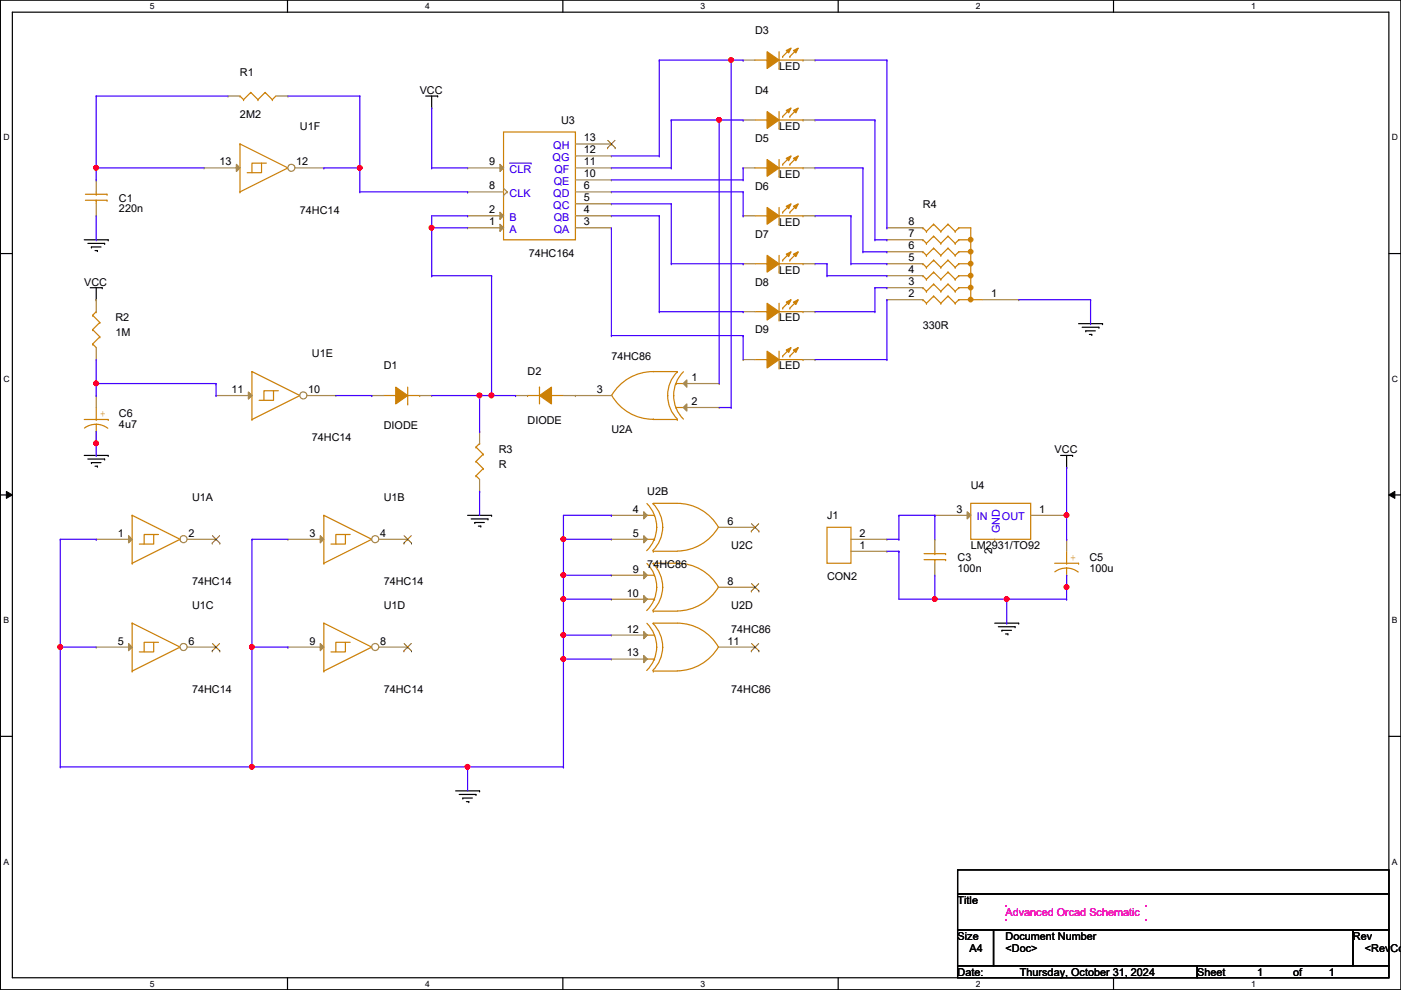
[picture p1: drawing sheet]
<svg xmlns="http://www.w3.org/2000/svg" width="297mm" height="210mm" viewBox="0 0 297 210" stroke-linecap="round" stroke-linejoin="round" font-family="sans-serif">
<defs><g id="words">
<g font-size="2.3">
<text x="160.1" y="7.2">D3</text>
<text x="50.9" y="16.1">R1</text>
<text x="165.2" y="14.8">LED</text>
<text x="89" y="19.9">VCC</text>
<text x="160.1" y="19.9">D4</text>
<text x="50.9" y="25">2M2</text>
<text x="63.6" y="27.5">U1F</text>
<text x="119" y="26.2">U3</text>
<text x="123.8" y="30">13</text>
<text x="165.2" y="27.5">LED</text>
<text x="46.6" y="35.1">13</text>
<text x="62.8" y="35.1">12</text>
<text x="103.7" y="35.1">9</text>
<text x="123.8" y="35.1">11</text>
<text x="123.8" y="32.5">12</text>
<text x="160.1" y="30.1">D5</text>
<text x="103.7" y="40.1">8</text>
<text x="123.8" y="40.1">6</text>
<text x="123.8" y="37.6">10</text>
<text x="160.1" y="40.2">D6</text>
<text x="165.2" y="37.7">LED</text>
<text x="25.2" y="42.8">C1</text>
<text x="25.2" y="45">220n</text>
<text x="63.6" y="45.3">74HC14</text>
<text x="103.7" y="47.8">1</text>
<text x="103.7" y="45.2">2</text>
<text x="123.8" y="47.8">3</text>
<text x="123.8" y="45.2">4</text>
<text x="123.8" y="42.7">5</text>
<text x="165.2" y="47.8">LED</text>
<text x="192.6" y="47.8">8</text>
<text x="195.7" y="44">R4</text>
<text x="160.1" y="50.4">D7</text>
<text x="192.6" y="52.8">6</text>
<text x="192.6" y="50.3">7</text>
<text x="112.1" y="54.4">74HC164</text>
<text x="165.2" y="58">LED</text>
<text x="192.6" y="57.9">4</text>
<text x="192.6" y="55.4">5</text>
<text x="17.9" y="60.5">VCC</text>
<text x="160.1" y="60.5">D8</text>
<text x="192.6" y="63">2</text>
<text x="192.6" y="60.5">3</text>
<text x="210.1" y="63">1</text>
<text x="24.5" y="68.2">R2</text>
<text x="24.5" y="71.2">1M</text>
<text x="160.1" y="70.7">D9</text>
<text x="165.2" y="68.2">LED</text>
<text x="195.7" y="69.7">330R</text>
<text x="66.1" y="75.8">U1E</text>
<text x="129.6" y="76.3">74HC86</text>
<text x="49.1" y="83.3">11</text>
<text x="65.4" y="83.3">10</text>
<text x="81.4" y="78.3">D1</text>
<text x="111.8" y="79.6">D2</text>
<text x="126.6" y="83.3">3</text>
<text x="146.6" y="80.8">1</text>
<text x="165.2" y="78.3">LED</text>
<text x="25.2" y="88.5">C6</text>
<text x="146.6" y="85.9">2</text>
<text x="25.2" y="90.8">4u7</text>
<text x="66.1" y="93.6">74HC14</text>
<text x="81.4" y="91">DIODE</text>
<text x="111.8" y="90">DIODE</text>
<text x="129.6" y="91.8">U2A</text>
<text x="105.7" y="96.1">R3</text>
<text x="105.7" y="99.1">R</text>
<text x="223.6" y="96.1">VCC</text>
<text x="40.7" y="106.3">U1A</text>
<text x="81.4" y="106.3">U1B</text>
<text x="137.2" y="105">U2B</text>
<text x="205.8" y="103.7">U4</text>
<text x="25" y="113.8">1</text>
<text x="40" y="113.8">2</text>
<text x="65.6" y="113.8">3</text>
<text x="80.6" y="113.8">4</text>
<text x="134.2" y="108.7">4</text>
<text x="134.2" y="113.8">5</text>
<text x="154.3" y="111.3">6</text>
<text x="175.3" y="110.1">J1</text>
<text x="182.2" y="113.8">2</text>
<text x="202.8" y="108.7">3</text>
<text x="220.3" y="108.7">1</text>
<text x="155" y="116.4">U2C</text>
<text x="182.2" y="116.3">1</text>
<text x="203" y="119">C3</text>
<text x="205.8" y="116.4">LM2931/TO92</text>
<text x="210.4" y="117.4" transform="rotate(-90 210.4 117.4)">2</text>
<text x="231" y="119">C5</text>
<text x="40.7" y="124">74HC14</text>
<text x="81.4" y="124">74HC14</text>
<text x="134.2" y="121.4">9</text>
<text x="137.2" y="120.5">74HC86</text>
<text x="154.3" y="124">8</text>
<text x="175.3" y="123">CON2</text>
<text x="203" y="121.2">100n</text>
<text x="231" y="121.2">100u</text>
<text x="40.7" y="129.1">U1C</text>
<text x="81.4" y="129.1">U1D</text>
<text x="132.9" y="126.5">10</text>
<text x="155" y="129.1">U2D</text>
<text x="25" y="136.7">5</text>
<text x="40" y="136.7">6</text>
<text x="65.6" y="136.7">9</text>
<text x="80.6" y="136.7">8</text>
<text x="132.9" y="134.1">12</text>
<text x="154.3" y="136.7">11</text>
<text x="155" y="134.2">74HC86</text>
<text x="132.9" y="139.2">13</text>
<text x="40.7" y="146.9">74HC14</text>
<text x="81.4" y="146.9">74HC14</text>
<text x="155" y="146.9">74HC86</text>
<text x="203" y="191.6">Title</text>
<text x="203" y="199.2">Size</text>
<text x="205.6" y="201.8">A4</text>
<text x="213.2" y="199.2">Document Number</text>
<text x="213.2" y="201.8">&lt;Doc&gt;</text>
<text x="286.8" y="199.2">Rev</text>
<text x="289.4" y="201.8">&lt;RevCod</text>
<text x="203" y="206.8">Date:</text>
<text x="216.2" y="206.8">Thursday, October 31, 2024</text>
<text x="253.8" y="206.8">Sheet</text>
<text x="266.5" y="206.8">1</text>
<text x="274.1" y="206.8">of</text>
<text x="281.8" y="206.8">1</text>
</g>
<g font-size="2.3" fill="#00c">
<text x="117.2" y="34.1">QG</text>
<text x="117.3" y="31.6">QH</text>
<text x="108" y="41.7">CLK</text>
<text x="108" y="36.7">CLR</text>
<text x="117.3" y="41.7">QD</text>
<text x="117.4" y="39.2">QE</text>
<text x="117.6" y="36.7">QF</text>
<text x="108" y="46.8">B</text>
<text x="117.3" y="44.3">QC</text>
<text x="117.4" y="46.8">QB</text>
<text x="108" y="49.4">A</text>
<text x="117.4" y="49.4">QA</text>
<text x="207.1" y="110.3">IN</text>
<text x="212" y="113.1" transform="rotate(-90 212 113.1)">GND</text>
<text x="212.4" y="110.3">OUT</text>
</g>
<g font-size="2.3" fill="#cc8006">
<text x="21.2" y="88.5">+</text>
<text x="226.9" y="119">+</text>
</g>
<text font-size="2.3" fill="#f0f" x="213.2" y="194.1">Advanced Orcad Schematic</text>
<g font-size="1.8">
<text x="31.8" y="1.9">5</text>
<text x="90.1" y="1.9">4</text>
<text x="148.5" y="1.9">3</text>
<text x="206.9" y="1.9">2</text>
<text x="265.3" y="1.9">1</text>
<text x=".7" y="29.8">D</text>
<text x="295.1" y="29.8">D</text>
<text x=".7" y="80.9">C</text>
<text x="295.1" y="80.9">C</text>
<text x=".7" y="132.1">B</text>
<text x="295.1" y="132.1">B</text>
<text x=".7" y="183.3">A</text>
<text x="295.1" y="183.3">A</text>
<text x="31.8" y="209.2">5</text>
<text x="90.1" y="209.2">4</text>
<text x="148.5" y="209.2">3</text>
<text x="206.9" y="209.2">2</text>
<text x="265.3" y="209.2">1</text>
</g>
</g></defs>
<path d="M.1 0h296.9v209.8h-296.9zM2.6 2.6h291.9v204.7h-291.9z" fill="none" stroke="#000" stroke-width=".25"/>
<g fill="#fff">
<path d="M31.8 .3h1v2h-1z"/>
<path d="M31.8 207.6h1v1.9h-1z"/>
</g>
<path d="M61 0v2.6M61 207.3v2.5" fill="none" stroke="#000" stroke-width=".25"/>
<g fill="#fff">
<path d="M90.1 .3h1v2h-1z"/>
<path d="M90.1 207.6h1v1.9h-1z"/>
</g>
<path d="M119.3 0v2.6M119.3 207.3v2.5" fill="none" stroke="#000" stroke-width=".25"/>
<g fill="#fff">
<path d="M148.5 .3h1v2h-1z"/>
<path d="M148.5 207.6h1v1.9h-1z"/>
</g>
<path d="M177.7 0v2.6M177.7 207.3v2.5" fill="none" stroke="#000" stroke-width=".25"/>
<g fill="#fff">
<path d="M206.9 .3h1v2h-1z"/>
<path d="M206.9 207.6h1v1.9h-1z"/>
</g>
<path d="M236.1 0v2.6M236.1 207.3v2.5" fill="none" stroke="#000" stroke-width=".25"/>
<g fill="#fff">
<path d="M265.3 .3h.9v2h-.9z"/>
<path d="M265.3 207.6h.9v1.9h-.9z"/>
<path d="M.7 28.2h1.3v1.9h-1.3z"/>
<path d="M295.1 28.2h1.3v1.9h-1.3z"/>
<path d="M.7 79.3h1.3v2h-1.3z"/>
<path d="M295.1 79.3h1.3v2h-1.3z"/>
</g>
<path d="M.1 53.8h2.5M294.5 53.8h2.5" fill="none" stroke="#000" stroke-width=".25"/>
<g fill="#fff">
<path d="M.7 130.5h1.2v2h-1.2z"/>
<path d="M295.1 130.5h1.2v2h-1.2z"/>
</g>
<path d="M.1 104.9h2.5M294.5 104.9h2.5" fill="none" stroke="#000" stroke-width=".25"/>
<path d="M1.4 104.2l1.2 .7-1.2 .8zM294.5 104.9l1.2-.7v1.5z" fill="#000"/>
<path d="M1.4 104.2l1.2 .7-1.2 .8zM294.5 104.9l1.2-.7v1.5z" fill="none" stroke="#000" stroke-width=".21"/>
<g fill="#fff">
<path d="M.7 181.7h1.2v2h-1.2z"/>
<path d="M295.1 181.7h1.2v2h-1.2z"/>
</g>
<g fill="none" stroke="#000" stroke-width=".25">
<path d="M90.3 20.4h2.5M91.5 22.9h.1M91.5 20.4v2.5M92.8 20.4h.1M17.9 50.8h5M18.6 51.6h3.6M19.4 52.4h.1M19.4 52.4h2M20.1 53.1h.6M20.7 53.1h.1M22.2 51.6h.1M22.9 50.8h.1"/>
<path d="M19.1 61h2.6M20.4 63.5h.1M20.4 61v2.5M21.7 61h.1M228.7 68.6h5.1M229.4 69.4h3.6M230.2 70.1h.1M230.2 70.1h2M231 70.9h.5M231.5 70.9h.1M233 69.4h.1M233.8 68.6h.1"/>
<path d="M17.9 96.6h5M18.6 97.3h3.6M19.4 98.1h.1M19.4 98.1h2M20.1 98.8h.6M20.7 98.8h.1M22.2 97.3h.1M22.9 96.6h.1M224.9 96.6h2.5M226.1 99.1h.1M226.1 96.6v2.5M227.4 96.6h.1"/>
<path d="M99.1 109.3h5.1M99.9 110h3.6M100.7 110.8h.1M100.7 110.8h2M101.4 111.5h.5M101.9 111.5h.1M103.5 110h.1M104.2 109.3h.1M210.9 132.1h5.1M211.7 132.9h3.5M212.4 133.6h.1M212.4 133.6h2.1"/>
<path d="M213.2 134.4h.5M213.7 134.4h.1M215.2 132.9h.1M216 132.1h.1M.1 156.1h2.5M294.5 156.1h2.5M96.6 167.7h5.1M97.4 168.4h3.5M98.1 169.2h.1M98.1 169.2h2.1M98.9 170h.5M99.4 170h.1"/>
<path d="M100.9 168.4h.1M101.7 167.7h.1M203 184.4h91.5v5.1h-91.5zM203 189.5h91.5v7.6h-91.5zM203 197.1h7.6v7.7h-7.6zM210.6 197.1h76.2v7.7h-76.2zM286.8 197.1h7.7v7.7h-7.7zM203 204.8h50.8v2.5h-50.8zM253.8 204.8h40.7v2.5h-40.7z"/>
</g>
<g fill="#f0f">
<path d="M213 191.9h.4v.3h-.4z"/>
<path d="M242.7 191.9h.4v.3h-.4z"/>
<path d="M242.7 194.9h.4v.4h-.4z"/>
<path d="M213 194.9h.4v.4h-.4z"/>
</g>
<path d="M203 184.4h91.5v5.1h-91.5zM203 189.5h91.5v7.6h-91.5zM203 197.1h7.6v7.7h-7.6zM210.6 197.1h76.2v7.7h-76.2zM286.8 197.1h7.7v7.7h-7.7zM203 204.8h50.8v2.5h-50.8zM253.8 204.8h40.7v2.5h-40.7z" fill="none" stroke="#000" stroke-width=".25"/>
<g fill="#f0f">
<path d="M213 191.9h.4v.3h-.4z"/>
<path d="M242.7 191.9h.4v.3h-.4z"/>
<path d="M242.7 194.9h.4v.4h-.4z"/>
<path d="M213 194.9h.4v.4h-.4z"/>
</g>
<path d="M203 184.4h91.5v5.1h-91.5zM203 189.5h91.5v7.6h-91.5zM203 197.1h7.6v7.7h-7.6zM210.6 197.1h76.2v7.7h-76.2zM286.8 197.1h7.7v7.7h-7.7zM203 204.8h50.8v2.5h-50.8zM253.8 204.8h40.7v2.5h-40.7z" fill="none" stroke="#000" stroke-width=".25"/>
<g fill="#f0f">
<path d="M213 191.9h.4v.3h-.4z"/>
<path d="M242.7 191.9h.4v.3h-.4z"/>
<path d="M242.7 194.9h.4v.4h-.4z"/>
<path d="M213 194.9h.4v.4h-.4z"/>
</g>
<path d="M106.8 28h15.2v22.8h-15.2z" fill="none" stroke="#cc8006" stroke-width=".25"/>
<path d="M106.8 39.9l.7 .8M99.1 40.7h.1M99.1 40.7h7.7M106.8 41.4h.1M107.5 40.7h.1M107.5 40.7l-.7 .7" fill="none" stroke="#a84" stroke-width=".25"/>
<path d="M106 34.8l.8 .8-.8 .8z" fill="#a84"/>
<g fill="none" stroke="#a84" stroke-width=".25">
<path d="M99.1 35.6h.1M99.1 35.6h7.7M106 34.8l.8 .8-.8 .8zM122 35.6h7.6M122 38.1h7.6M122 33.1h7.6M122 30.5h7.6M129.6 38.1h.1M129.6 35.6h.1M129.6 33.1h.1M129.6 30.5h.1M122 48.3h7.6"/>
<path d="M122 45.8h7.6M122 43.2h7.6M122 40.7h7.6M129.6 48.3h.1M129.6 45.8h.1M129.6 43.2h.1M129.6 40.7h.1"/>
</g>
<path d="M108 34.6h4.6M112.6 34.6h.1" fill="none" stroke="#00c" stroke-width=".21"/>
<path d="M128.8 31.3h.1M128.9 29.8l1.5 1.5M130.4 29.8l-1.6 1.5M130.4 31.3h.1" fill="none" stroke="#804000" stroke-width=".21"/>
<path d="M106 47.5l.8 .8-.8 .8z" fill="#a84"/>
<path d="M99.1 48.3h.1M99.1 48.3h7.7M106 47.5l.8 .8-.8 .8z" fill="none" stroke="#a84" stroke-width=".25"/>
<path d="M106 45l.8 .8-.8 .7z" fill="#a84"/>
<path d="M99.1 45.8h.1M99.1 45.8h7.7M106 45l.8 .8-.8 .7z" fill="none" stroke="#a84" stroke-width=".25"/>
<path d="M53.4 78.8h.1M53.4 78.8v10.1M53.4 78.8l10.2 5.1M53.4 88.9h.1M58 82.8v2.1h-3.1M59 82.8h-3v2.1M63.6 83.9h.1M63.6 83.9l-10.2 5" fill="none" stroke="#cc8006" stroke-width=".25"/>
<path d="M52.7 83.1l.7 .8-.7 .7z" fill="#a84"/>
<path d="M45.8 83.9h.1M45.8 83.9h7.6M52.7 83.1l.7 .8-.7 .7z" fill="none" stroke="#a84" stroke-width=".25"/>
<circle cx="64.3" cy="83.8" r=".75" fill="#fff"/>
<g fill="none" stroke="#a84" stroke-width=".25">
<path d="M65.1 83.9h6.1M71.2 83.9h.1"/>
<circle cx="64.3" cy="83.8" r=".75"/>
</g>
<path d="M205.8 106.7h12.7v7.6h-12.7z" fill="none" stroke="#cc8006" stroke-width=".25"/>
<path d="M205.1 108.5l.7 .8-.7 .7z" fill="#a84"/>
<path d="M198.2 109.3h.1M198.2 109.3h7.6M205.1 108.5l.7 .8-.7 .7zM210.9 114.3h.1M218.5 109.3h7.6M226.1 109.3h.1" fill="none" stroke="#a84" stroke-width=".25"/>
<path d="M137.2 119.5a7.1 7.1 0 0 1 2 5.1v-.1a7.1 7.1 0 0 1-2.1 5M138.4 119.5a7.1 7.1 0 0 1 2.1 5.1v-.1a7.1 7.1 0 0 1-2.1 5M138.5 119.4h.1M138.5 119.4h5.1a10 10 0 0 1 8.8 5.1M137.2 122h1.6M137.2 127h1.6M138.5 129.6h.1M138.5 129.6h5.1M138.8 122h.1M138.8 127h.1M152.4 124.4a10.3 10.3 0 0 1-8.8 5.1" fill="none" stroke="#cc8006" stroke-width=".25"/>
<path d="M136.5 121.2l.7 .8-.7 .7z" fill="#a84"/>
<path d="M129.6 122h.1M129.6 122h7.6M136.5 121.2l.7 .8-.7 .7z" fill="none" stroke="#a84" stroke-width=".25"/>
<path d="M136.5 126.3l.7 .7-.7 .8z" fill="#a84"/>
<path d="M129.6 127h.1M129.6 127h7.6M136.5 126.3l.7 .7-.7 .8zM152.5 124.5h7.6M160.1 124.5h.1" fill="none" stroke="#a84" stroke-width=".25"/>
<path d="M159.3 125.3h.1M159.3 123.7l1.6 1.6M160.9 123.7l-1.6 1.6M160.9 125.3h.1" fill="none" stroke="#804000" stroke-width=".21"/>
<path d="M50.9 30.5h.1M50.9 30.5v10.2M50.9 30.5l10.1 5.1M55.5 34.6v2h-3.1M56.5 34.6h-3.1v2M61 35.6h.1M61 35.6l-10.1 5.1M50.9 40.7h.1" fill="none" stroke="#cc8006" stroke-width=".25"/>
<path d="M50.1 34.8l.8 .8-.8 .8z" fill="#a84"/>
<path d="M43.3 35.6h.1M43.3 35.6h7.6M50.1 34.8l.8 .8-.8 .8z" fill="none" stroke="#a84" stroke-width=".25"/>
<circle cx="61.8" cy="35.6" r=".75" fill="#fff"/>
<g fill="none" stroke="#a84" stroke-width=".25">
<path d="M62.6 35.6h6.1M68.7 35.6h.1M198.2 114.3h.1M198.2 114.3v2.6M198.2 119.4v2.6M198.2 122h.1"/>
<circle cx="61.8" cy="35.6" r=".75"/>
</g>
<g fill="none" stroke="#cc8006" stroke-width=".25">
<path d="M28 119.4h.1M28 109.3h.1M28 109.3v10.1M28 109.3l10.2 5M32.6 113.3v2.1h-3.1M33.6 113.3h-3v2.1M38.2 114.3h.1M38.2 114.3l-10.2 5.1M195.9 118.7h4.6M195.9 117.4h4.6M198.2 117.4h.1M198.2 118.7h.1"/>
<path d="M198.2 116.9v.5M198.2 118.7v.7M200.5 118.7h.1M200.5 117.4h.1"/>
</g>
<path d="M27.3 113.6l.7 .7-.7 .8z" fill="#a84"/>
<path d="M20.4 114.3h.1M20.4 114.3h7.6M27.3 113.6l.7 .7-.7 .8z" fill="none" stroke="#a84" stroke-width=".25"/>
<circle cx="38.9" cy="114.3" r=".75" fill="#fff"/>
<g fill="none" stroke="#a84" stroke-width=".25">
<path d="M39.7 114.3h6.1M45.8 114.3h.1"/>
<circle cx="38.9" cy="114.3" r=".75"/>
</g>
<path d="M45 115.1h.1M45 113.6l1.6 1.5M46.6 113.6l-1.6 1.5M46.6 115.1h.1" fill="none" stroke="#804000" stroke-width=".21"/>
<path d="M143.6 78.8h.1M143.6 78.8h-5a10.2 10.2 0 0 0-8.9 5.1M143.6 78.8a7 7 0 0 0-2 5.1 6.9 6.9 0 0 0 2 5M144.9 78.8a7 7 0 0 0-2.1 5.1 6.9 6.9 0 0 0 2.1 5M129.7 83.8a10.1 10.1 0 0 0 8.9 5.1h-.1M138.5 88.9h5.1M143.3 81.3h.1M143.3 86.4h.1M143.3 81.3h1.6M143.3 86.4h1.6M143.6 88.9h.1" fill="none" stroke="#cc8006" stroke-width=".25"/>
<path d="M144.9 81.3l.7-.7v1.5z" fill="#a84"/>
<path d="M144.9 81.3l.7-.7v1.5zM144.9 81.3h7.6M152.5 81.3h.1" fill="none" stroke="#a84" stroke-width=".25"/>
<path d="M144.9 86.4l.7-.8v1.6z" fill="#a84"/>
<g fill="none" stroke="#a84" stroke-width=".25">
<path d="M20.4 38.1h.1M20.4 38.1v2.6M20.4 45.8h.1M20.4 43.2v2.6M122 83.9h.1M122 83.9h7.6M144.9 86.4l.7-.8v1.6zM144.9 86.4h7.6M152.5 86.4h.1M180.4 116.9h7.6M180.4 114.3h7.6M188 116.9h.1"/>
<path d="M188 114.3h.1"/>
</g>
<g fill="none" stroke="#cc8006" stroke-width=".25">
<path d="M18.1 42.5h4.6M18.1 41.2h4.6M20.4 41.2h.1M20.4 42.5h.1M20.4 40.7v.5M20.4 42.5v.7M22.7 42.5h.1M22.7 41.2h.1M68.7 119.4h.1M68.7 109.3h.1M68.7 109.3v10.1M68.7 109.3l10.1 5"/>
<path d="M73.2 113.3v2.1h-3M74.2 113.3h-3v2.1M78.8 114.3h.1M78.8 114.3l-10.1 5.1M175.3 111.8h5.1v7.6h-5.1z"/>
</g>
<path d="M67.9 113.6l.8 .7-.8 .8z" fill="#a84"/>
<path d="M61 114.3h.1M61 114.3h7.7M67.9 113.6l.8 .7-.8 .8z" fill="none" stroke="#a84" stroke-width=".25"/>
<circle cx="79.6" cy="114.3" r=".75" fill="#fff"/>
<g fill="none" stroke="#a84" stroke-width=".25">
<path d="M80.3 114.3h6.1M86.4 114.3h.1"/>
<circle cx="79.6" cy="114.3" r=".75"/>
</g>
<path d="M85.6 115.1h.1M85.7 113.6l1.5 1.5M87.2 113.6l-1.6 1.5M87.2 115.1h.1" fill="none" stroke="#804000" stroke-width=".21"/>
<g fill="none" stroke="#cc8006" stroke-width=".25">
<path d="M195.7 58.5h.1M195.7 55.9h.1M195.7 53.4h.1M195.7 50.8h.1M195.7 48.3h.1M195.7 58.5l.7 .7M195.7 55.9l.7 .8M195.7 53.4l.7 .7M195.7 50.8l.7 .8M195.7 48.3l.7 .8M196.4 59.2h.1M196.4 56.7h.1"/>
<path d="M196.4 54.1h.1M196.4 51.6h.1M196.4 49.1h.1M197.9 57.7h.1M197.9 55.2h.1M197.9 52.6h.1M197.9 50.1h.1M197.9 47.5h.1M197.9 57.7l-1.5 1.5M197.9 57.7l1.6 1.5M197.9 55.2l-1.5 1.5M197.9 55.2l1.6 1.5"/>
<path d="M197.9 52.6l-1.5 1.5M197.9 52.6l1.6 1.5M197.9 50.1l-1.5 1.5M197.9 50.1l1.6 1.5M197.9 47.5l-1.5 1.6M197.9 47.5l1.6 1.6M199.5 59.2h.1M199.5 56.7h.1M199.5 54.1h.1M199.5 51.6h.1M199.5 49.1h.1M201 57.7h.1"/>
<path d="M201 55.2h.1M201 52.6h.1M201 50.1h.1M201 47.5h.1M201 57.7l-1.5 1.5M201 57.7l1.5 1.5M201 55.2l-1.5 1.5M201 55.2l1.5 1.5M201 52.6l-1.5 1.5M201 52.6l1.5 1.5M201 50.1l-1.5 1.5M201 50.1l1.5 1.5"/>
<path d="M201 47.5l-1.5 1.6M201 47.5l1.5 1.6M202.5 59.2h.1M202.5 56.7h.1M202.5 54.1h.1M202.5 51.6h.1M202.5 49.1h.1M203.3 58.5h.1M203.3 55.9h.1M203.3 53.4h.1M203.3 50.8h.1M203.3 48.3h.1"/>
<path d="M203.3 58.5l-.8 .7M203.3 55.9l-.8 .8M203.3 53.4l-.8 .7M203.3 50.8l-.8 .8M203.3 48.3l-.8 .8M203.3 58.5h2.5M203.3 55.9h2.5M203.3 53.4h2.5M203.3 50.8h2.5M203.3 48.3h2.5v15.2M195.7 61h.1M195.7 63.5h.1"/>
<path d="M195.7 61l.7 .8M195.7 63.5l.7 .8M196.4 61.8h.1M196.4 64.3h.1M197.9 60.2h.1M197.9 62.8h.1M197.9 60.2l-1.5 1.6M197.9 60.2l1.6 1.6M197.9 62.8l-1.5 1.5M197.9 62.8l1.6 1.5M199.5 61.8h.1M199.5 64.3h.1"/>
<path d="M201 60.2h.1M201 62.8h.1M201 60.2l-1.5 1.6M201 60.2l1.5 1.6M201 62.8l-1.5 1.5M201 62.8l1.5 1.5M202.5 61.8h.1M202.5 64.3h.1M203.3 63.5h.1M203.3 61h.1M203.3 61l-.8 .8M203.3 63.5l-.8 .8"/>
<path d="M203.3 63.5h5.1M203.3 61h2.5M205.8 63.5h.1"/>
</g>
<circle cx="205.8" cy="63.5" r=".49" fill="#cc8006"/>
<circle cx="205.8" cy="63.5" r=".49" fill="none" stroke="#cc8006" stroke-width=".25"/>
<circle cx="205.8" cy="61" r=".49" fill="#cc8006"/>
<circle cx="205.8" cy="61" r=".49" fill="none" stroke="#cc8006" stroke-width=".25"/>
<circle cx="205.8" cy="58.4" r=".49" fill="#cc8006"/>
<circle cx="205.8" cy="58.4" r=".49" fill="none" stroke="#cc8006" stroke-width=".25"/>
<circle cx="205.8" cy="55.9" r=".49" fill="#cc8006"/>
<circle cx="205.8" cy="55.9" r=".49" fill="none" stroke="#cc8006" stroke-width=".25"/>
<circle cx="205.8" cy="53.4" r=".49" fill="#cc8006"/>
<circle cx="205.8" cy="53.4" r=".49" fill="none" stroke="#cc8006" stroke-width=".25"/>
<circle cx="205.8" cy="50.8" r=".49" fill="#cc8006"/>
<g fill="none" stroke="#cc8006" stroke-width=".25">
<path d="M160.1 76.2h2.5M162.6 76.2h.1M165.2 78h.1M165.2 74.5v3.5M165.2 76.2h5.1M165.9 75.5h.1M167.5 75.5h.1M167.5 74l-1.6 1.5M169 74l-1.5 1.5M170.3 76.2h.1"/>
<circle cx="205.8" cy="50.8" r=".49"/>
</g>
<g fill="none" stroke="#a84" stroke-width=".25">
<path d="M188 58.5h.1M188 55.9h.1M188 53.4h.1M188 50.8h.1M188 48.3h.1M188 58.5h7.7M188 55.9h7.7M188 53.4h7.7M188 50.8h7.7M188 48.3h7.7M188 63.5h.1M188 61h.1"/>
<path d="M188 63.5h7.7M188 61h7.7M208.4 63.5h7.6M216 63.5h.1"/>
</g>
<path d="M162.6 74.5l2.6 1.7-2.6 1.8z" fill-rule="evenodd" fill="#cc8006"/>
<path d="M162.6 74.5l2.6 1.7-2.6 1.8z" fill="none" stroke="#cc8006" stroke-width=".25"/>
<path d="M168.2 74.2l1-.5-.5 1z" fill-rule="evenodd" fill="#cc8006"/>
<path d="M168.2 74.2l1-.5-.5 1z" fill="none" stroke="#cc8006" stroke-width=".25"/>
<path d="M166.7 74.2l1-.5-.5 1z" fill-rule="evenodd" fill="#cc8006"/>
<path d="M160.1 66.1h2.5M162.6 66.1h.1M165.2 67.9h.1M165.2 64.3v3.6M165.2 66.1h5.1M165.9 65.3h.1M166.7 74.2l1-.5-.5 1zM167.5 65.3h.1M167.5 63.8l-1.6 1.5M169 63.8l-1.5 1.5M170.3 66.1h.1" fill="none" stroke="#cc8006" stroke-width=".25"/>
<path d="M157.6 76.2h.1M157.6 76.2h2.5M170.3 76.2h2.5M172.8 76.2h.1" fill="none" stroke="#a84" stroke-width=".25"/>
<path d="M162.6 64.3l2.6 1.8-2.6 1.8z" fill-rule="evenodd" fill="#cc8006"/>
<path d="M162.6 64.3l2.6 1.8-2.6 1.8z" fill="none" stroke="#cc8006" stroke-width=".25"/>
<path d="M168.2 64.1l1-.6-.5 1.1z" fill-rule="evenodd" fill="#cc8006"/>
<path d="M168.2 64.1l1-.6-.5 1.1z" fill="none" stroke="#cc8006" stroke-width=".25"/>
<path d="M166.7 64.1l1-.6-.5 1.1z" fill-rule="evenodd" fill="#cc8006"/>
<g fill="none" stroke="#cc8006" stroke-width=".25">
<path d="M166.7 64.1l1-.6-.5 1.1zM100.9 97.8h.1M100.9 94.8h.1M100.9 97.8l1.5 1.6M100.9 94.8l1.5 1.5M101.7 94h.1M101.7 94l-.8 .8M102.4 99.4h.1M102.4 96.3h.1M102.4 99.4l-1.5 1.5M102.4 96.3l-1.5 1.5M100.9 100.9h.1"/>
<path d="M100.9 100.9l.8 .7M137.2 132.2a7.1 7.1 0 0 1 2 5.1v-.1a7.1 7.1 0 0 1-2.1 5M137.2 134.7h1.6M137.2 139.7h1.6M138.4 132.2a7.1 7.1 0 0 1 2.1 5.1v-.1a7.1 7.1 0 0 1-2.1 5M138.5 132.1h.1M138.5 132.1h5.1a10 10 0 0 1 8.8 5.1M138.8 134.7h.1M138.8 139.7h.1M152.4 137.1a10.3 10.3 0 0 1-8.8 5.1l-5.1 .1M138.5 142.3h.1"/>
</g>
<path d="M157.6 66.1h.1M157.6 66.1h2.5M170.3 66.1h2.5M172.8 66.1h.1M101.7 91.5h.1M101.7 91.5v2.5M101.7 104.2h.1M101.7 101.6v2.6" fill="none" stroke="#a84" stroke-width=".25"/>
<path d="M136.5 133.9l.7 .8-.7 .7z" fill="#a84"/>
<path d="M129.6 134.7h.1M129.6 134.7h7.6M136.5 133.9l.7 .8-.7 .7z" fill="none" stroke="#a84" stroke-width=".25"/>
<path d="M136.5 139l.7 .7-.7 .8z" fill="#a84"/>
<path d="M129.6 139.7h.1M129.6 139.7h7.6M136.5 139l.7 .7-.7 .8zM152.5 137.2h7.6M160.1 137.2h.1" fill="none" stroke="#a84" stroke-width=".25"/>
<path d="M159.3 138h.1M159.3 136.4l1.6 1.6M160.9 136.4l-1.6 1.6M160.9 138h.1" fill="none" stroke="#804000" stroke-width=".21"/>
<path d="M160.1 55.9h2.5M162.6 55.9h.1M165.2 57.7h.1M165.2 54.1v3.6M165.2 55.9h5.1M165.9 55.2h.1M167.5 55.2h.1M167.5 53.6l-1.6 1.6M169 53.6l-1.5 1.6M170.3 55.9h.1" fill="none" stroke="#cc8006" stroke-width=".25"/>
<path d="M162.6 54.1l2.6 1.8-2.6 1.8z" fill-rule="evenodd" fill="#cc8006"/>
<path d="M162.6 54.1l2.6 1.8-2.6 1.8z" fill="none" stroke="#cc8006" stroke-width=".25"/>
<path d="M168.2 53.9l1-.5-.5 1z" fill-rule="evenodd" fill="#cc8006"/>
<path d="M168.2 53.9l1-.5-.5 1z" fill="none" stroke="#cc8006" stroke-width=".25"/>
<path d="M166.7 53.9l1-.5-.5 1z" fill-rule="evenodd" fill="#cc8006"/>
<path d="M166.7 53.9l1-.5-.5 1zM111.8 83.9h.1M111.8 83.9h2.6M114.4 82.1h.1M114.4 82.1v3.5M116.9 83.9h.1M116.9 83.9h2.6" fill="none" stroke="#cc8006" stroke-width=".25"/>
<path d="M157.6 55.9h.1M157.6 55.9h2.5M170.3 55.9h2.5M172.8 55.9h.1" fill="none" stroke="#a84" stroke-width=".25"/>
<path d="M114.4 83.9l2.5-1.8v3.5z" fill-rule="evenodd" fill="#cc8006"/>
<g fill="none" stroke="#cc8006" stroke-width=".25">
<path d="M19.6 72.9h.1M19.6 69.9h.1M19.6 66.8h.1M19.6 72.9l.8 .8M19.6 69.9l1.6 1.5M19.6 66.8l1.6 1.6M20.4 66.1h.1M20.4 66.1l-.8 .7M21.2 71.4h.1M21.2 68.4h.1M21.2 71.4l-1.6 1.5M21.2 68.4l-1.6 1.5"/>
<path d="M114.4 83.9l2.5-1.8v3.5zM28 132.1h.1M28 132.1v10.2M28 132.1l10.2 5.1M32.6 136.2v2h-3.1M33.6 136.2h-3v2M38.2 137.2h.1M38.2 137.2l-10.2 5.1M28 142.3h.1"/>
</g>
<path d="M20.4 76.2h.1M20.4 63.5h.1M20.4 63.5v2.6M20.4 73.7v2.5M109.3 83.9h.1M109.3 83.9h2.5M119.5 83.9h2.5M122 83.9h.1" fill="none" stroke="#a84" stroke-width=".25"/>
<path d="M27.3 136.4l.7 .8-.7 .8z" fill="#a84"/>
<path d="M20.4 137.2h.1M20.4 137.2h7.6M27.3 136.4l.7 .8-.7 .8z" fill="none" stroke="#a84" stroke-width=".25"/>
<circle cx="38.9" cy="137.2" r=".75" fill="#fff"/>
<g fill="none" stroke="#a84" stroke-width=".25">
<path d="M20.4 83.9h.1M20.4 94h.1M20.4 83.9v2.5M20.4 91.5v2.5M39.7 137.2h6.1M45.8 137.2h.1"/>
<circle cx="38.9" cy="137.2" r=".75"/>
</g>
<path d="M45 138h.1M45 136.4l1.6 1.6M46.6 136.4l-1.6 1.6M46.6 138h.1" fill="none" stroke="#804000" stroke-width=".21"/>
<g fill="none" stroke="#cc8006" stroke-width=".25">
<path d="M160.1 45.8h2.5M162.6 45.8h.1M165.2 47.5h.1M165.2 44v3.5M165.2 45.8h5.1M165.9 45h.1M167.5 45h.1M167.5 43.5l-1.6 1.5M169 43.5l-1.5 1.5M170.3 45.8h.1M17.9 88.9h5M20.4 91.5h.1"/>
<path d="M20.4 88.9h.1M20.4 90l1 .1 1.5 .7M20.4 90l-1.6 .2-.9 .6M20.4 86.4v2.5M20.4 90v1.5M22.9 88.9h.1"/>
</g>
<path d="M162.6 44l2.6 1.8-2.6 1.7z" fill-rule="evenodd" fill="#cc8006"/>
<path d="M162.6 44l2.6 1.8-2.6 1.7z" fill="none" stroke="#cc8006" stroke-width=".25"/>
<path d="M168.2 43.7l1-.5-.5 1z" fill-rule="evenodd" fill="#cc8006"/>
<path d="M168.2 43.7l1-.5-.5 1z" fill="none" stroke="#cc8006" stroke-width=".25"/>
<path d="M166.7 43.7l1-.5-.5 1z" fill-rule="evenodd" fill="#cc8006"/>
<path d="M166.7 43.7l1-.5-.5 1zM81.4 83.9h2.5M83.9 83.9h.1M86.4 85.6h.1M86.4 82.1v3.5M86.4 83.9h2.6M89 83.9h.1" fill="none" stroke="#cc8006" stroke-width=".25"/>
<path d="M157.6 45.8h.1M157.6 45.8h2.5M170.3 45.8h2.5M172.8 45.8h.1" fill="none" stroke="#a84" stroke-width=".25"/>
<path d="M83.9 82.1l2.5 1.8-2.5 1.7z" fill-rule="evenodd" fill="#cc8006"/>
<g fill="none" stroke="#cc8006" stroke-width=".25">
<path d="M53.2 19.6h.1M53.2 19.6l1.5 1.5M53.2 19.6l-1.6 1.5M56.2 19.6h.1M56.2 19.6l1.5 1.5M56.2 19.6l-1.5 1.5M50.9 20.4h.1M50.9 20.4l.7 .7M51.6 21.1h.1M54.7 21.1h.1M57.7 21.1h.1M58.5 20.4l-.8 .7"/>
<path d="M83.9 82.1l2.5 1.8-2.5 1.7zM137.2 106.8a7.1 7.1 0 0 1 2 5.1v-.1a7.1 7.1 0 0 1-2.1 5M137.2 109.3h1.6M137.2 114.3h1.6M138.4 106.8a7.1 7.1 0 0 1 2.1 5.1v-.1a7.1 7.1 0 0 1-2.1 5M138.5 106.7h.1M138.5 116.9h.1M138.5 106.7h5.1a10 10 0 0 1 8.8 5.1M138.5 116.9h5.1M138.8 109.3h.1M138.8 114.3h.1M152.4 111.7a10.3 10.3 0 0 1-8.8 5.1"/>
</g>
<path d="M48.3 20.4h.1M48.3 20.4h2.6M58.5 20.4h2.5M61 20.4h.1M78.8 83.9h.1M78.8 83.9h2.6M89 83.9h2.5M91.5 83.9h.1" fill="none" stroke="#a84" stroke-width=".25"/>
<path d="M136.5 108.5l.7 .8-.7 .7z" fill="#a84"/>
<path d="M129.6 109.3h.1M129.6 109.3h7.6M136.5 108.5l.7 .8-.7 .7z" fill="none" stroke="#a84" stroke-width=".25"/>
<path d="M136.5 113.6l.7 .7-.7 .8z" fill="#a84"/>
<path d="M129.6 114.3h.1M129.6 114.3h7.6M136.5 113.6l.7 .7-.7 .8zM152.5 111.8h7.6M160.1 111.8h.1" fill="none" stroke="#a84" stroke-width=".25"/>
<path d="M159.3 112.6h.1M159.3 111l1.6 1.6M160.9 111l-1.6 1.6M160.9 112.6h.1" fill="none" stroke="#804000" stroke-width=".21"/>
<path d="M160.1 35.6h2.5M162.6 35.6h.1M165.2 37.4h.1M165.2 33.8v3.6M165.2 35.6h5.1M165.9 34.8h.1M167.5 34.8h.1M167.5 33.3l-1.6 1.5M169 33.3l-1.5 1.5M170.3 35.6h.1" fill="none" stroke="#cc8006" stroke-width=".25"/>
<path d="M162.6 33.8l2.6 1.8-2.6 1.8z" fill-rule="evenodd" fill="#cc8006"/>
<path d="M162.6 33.8l2.6 1.8-2.6 1.8z" fill="none" stroke="#cc8006" stroke-width=".25"/>
<path d="M168.2 33.6l1-.5-.5 1z" fill-rule="evenodd" fill="#cc8006"/>
<path d="M168.2 33.6l1-.5-.5 1z" fill="none" stroke="#cc8006" stroke-width=".25"/>
<path d="M166.7 33.6l1-.5-.5 1z" fill-rule="evenodd" fill="#cc8006"/>
<g fill="none" stroke="#cc8006" stroke-width=".25">
<path d="M166.7 33.6l1-.5-.5 1zM223.6 119.4h5.1M226.1 119.4h.1M226.1 116.9v2.5M228.7 119.4h.1M68.7 132.1h.1M68.7 132.1v10.2M68.7 132.1l10.1 5.1M73.2 136.2v2h-3M74.2 136.2h-3v2M78.8 137.2h.1M78.8 137.2l-10.1 5.1"/>
<path d="M226.1 122h.1M226.1 120.4l1.1 .2 1.4 .7M226.1 120.4l-1.5 .3-1 .5M226.1 120.4v1.6M68.7 142.3h.1"/>
</g>
<path d="M157.6 35.6h.1M157.6 35.6h2.5M170.3 35.6h2.5M172.8 35.6h.1M226.1 114.3h.1M226.1 114.3v2.6M226.1 124.5h.1M226.1 122v2.5" fill="none" stroke="#a84" stroke-width=".25"/>
<path d="M67.9 136.4l.8 .8-.8 .8z" fill="#a84"/>
<path d="M61 137.2h.1M61 137.2h7.7M67.9 136.4l.8 .8-.8 .8z" fill="none" stroke="#a84" stroke-width=".25"/>
<circle cx="79.6" cy="137.2" r=".75" fill="#fff"/>
<g fill="none" stroke="#a84" stroke-width=".25">
<path d="M80.3 137.2h6.1M86.4 137.2h.1"/>
<circle cx="79.6" cy="137.2" r=".75"/>
</g>
<path d="M85.6 138h.1M85.7 136.4l1.5 1.6M87.2 136.4l-1.6 1.6M87.2 138h.1" fill="none" stroke="#804000" stroke-width=".21"/>
<path d="M160.1 25.4h2.5M162.6 25.4h.1M165.2 27.2h.1M165.2 23.7v3.5M165.2 25.4h5.1M165.9 24.7h.1M167.5 24.7h.1M167.5 23.2l-1.6 1.5M169 23.2l-1.5 1.5M170.3 25.4h.1" fill="none" stroke="#cc8006" stroke-width=".25"/>
<path d="M162.6 23.7l2.6 1.7-2.6 1.8z" fill-rule="evenodd" fill="#cc8006"/>
<path d="M162.6 23.7l2.6 1.7-2.6 1.8z" fill="none" stroke="#cc8006" stroke-width=".25"/>
<path d="M168.2 23.4l1-.5-.5 1z" fill-rule="evenodd" fill="#cc8006"/>
<path d="M168.2 23.4l1-.5-.5 1z" fill="none" stroke="#cc8006" stroke-width=".25"/>
<path d="M166.7 23.4l1-.5-.5 1z" fill-rule="evenodd" fill="#cc8006"/>
<path d="M160.1 12.7h2.5M162.6 12.7h.1M165.2 14.5h.1M165.2 11v3.5M165.2 12.7h5.1M165.9 12h.1M167.5 12h.1M167.5 10.5l-1.6 1.5M169 10.5l-1.5 1.5M170.3 12.7h.1M166.7 23.4l1-.5-.5 1z" fill="none" stroke="#cc8006" stroke-width=".25"/>
<path d="M157.6 25.4h.1M157.6 25.4h2.5M170.3 25.4h2.5M172.8 25.4h.1" fill="none" stroke="#a84" stroke-width=".25"/>
<path d="M162.6 11l2.6 1.7-2.6 1.8z" fill-rule="evenodd" fill="#cc8006"/>
<path d="M162.6 11l2.6 1.7-2.6 1.8z" fill="none" stroke="#cc8006" stroke-width=".25"/>
<path d="M168.2 10.7l1-.5-.5 1z" fill-rule="evenodd" fill="#cc8006"/>
<path d="M168.2 10.7l1-.5-.5 1z" fill="none" stroke="#cc8006" stroke-width=".25"/>
<path d="M166.7 10.7l1-.5-.5 1z" fill-rule="evenodd" fill="#cc8006"/>
<path d="M166.7 10.7l1-.5-.5 1z" fill="none" stroke="#cc8006" stroke-width=".25"/>
<path d="M157.6 12.7h.1M157.6 12.7h2.5M170.3 12.7h2.5M172.8 12.7h.1" fill="none" stroke="#a84" stroke-width=".25"/>
<path d="M226.1 99.1h.1M226.1 99.1v15.2M188 114.3h2.6M188 116.9h2.6M190.6 114.3h.1M190.6 116.9h.1M190.6 109.3h7.6M190.6 116.9v10.1M198.2 109.3h.1M226.1 114.3h.1M213.4 132.1h.1M213.4 127v5.1" fill="none" stroke="#4200ff" stroke-width=".25"/>
<circle cx="226.1" cy="109.2" r=".49" fill="#f00"/>
<circle cx="226.1" cy="109.2" r=".49" fill="none" stroke="#f00" stroke-width=".25"/>
<path d="M190.6 109.3h.1M190.6 109.3v5M198.2 109.3h.1M198.2 109.3v5M190.6 127h22.8M198.2 127h.1M198.2 122v5M213.4 127h.1" fill="none" stroke="#4200ff" stroke-width=".25"/>
<circle cx="198.2" cy="127" r=".49" fill="#f00"/>
<circle cx="198.2" cy="127" r=".49" fill="none" stroke="#f00" stroke-width=".25"/>
<path d="M213.4 127h.1M213.4 127h12.7M226.1 124.5h.1M226.1 122v2.5" fill="none" stroke="#4200ff" stroke-width=".25"/>
<circle cx="213.4" cy="127" r=".49" fill="#f00"/>
<circle cx="213.4" cy="127" r=".49" fill="none" stroke="#f00" stroke-width=".25"/>
<path d="M12.8 137.2h.1M12.8 137.2h7.6M12.8 137.2v25.4M12.8 162.6h.1" fill="none" stroke="#4200ff" stroke-width=".25"/>
<circle cx="12.8" cy="137.2" r=".49" fill="#f00"/>
<circle cx="12.8" cy="137.2" r=".49" fill="none" stroke="#f00" stroke-width=".25"/>
<path d="M12.8 114.3h.1M12.8 114.3v22.9M12.8 114.3h7.6M20.4 114.3h.1M53.4 114.3h.1M53.4 114.3h7.6M53.4 114.3v48.3M53.4 137.2h.1" fill="none" stroke="#4200ff" stroke-width=".25"/>
<circle cx="53.4" cy="137.2" r=".49" fill="#f00"/>
<circle cx="53.4" cy="137.2" r=".49" fill="none" stroke="#f00" stroke-width=".25"/>
<path d="M53.4 137.2h7.6M61 137.2h.1M12.8 162.6h86.3M53.4 162.6h.1M99.1 162.6h.1" fill="none" stroke="#4200ff" stroke-width=".25"/>
<circle cx="53.4" cy="162.6" r=".49" fill="#f00"/>
<circle cx="53.4" cy="162.6" r=".49" fill="none" stroke="#f00" stroke-width=".25"/>
<circle cx="99.1" cy="162.6" r=".49" fill="#f00"/>
<circle cx="99.1" cy="162.6" r=".49" fill="none" stroke="#f00" stroke-width=".25"/>
<path d="M119.5 114.3h.1M119.5 114.3h10.1M129.6 109.3h.1M129.6 109.3h-10.1v5" fill="none" stroke="#4200ff" stroke-width=".25"/>
<circle cx="119.4" cy="114.3" r=".49" fill="#f00"/>
<circle cx="119.4" cy="114.3" r=".49" fill="none" stroke="#f00" stroke-width=".25"/>
<path d="M119.5 114.3v12.7M119.5 122h.1M119.5 127h.1M119.5 122h10.1" fill="none" stroke="#4200ff" stroke-width=".25"/>
<circle cx="119.4" cy="121.9" r=".49" fill="#f00"/>
<circle cx="119.4" cy="121.9" r=".49" fill="none" stroke="#f00" stroke-width=".25"/>
<path d="M119.5 127h.1M119.5 134.7h.1M119.5 127h10.1M119.5 127v7.7" fill="none" stroke="#4200ff" stroke-width=".25"/>
<circle cx="119.4" cy="127" r=".49" fill="#f00"/>
<circle cx="119.4" cy="127" r=".49" fill="none" stroke="#f00" stroke-width=".25"/>
<circle cx="119.4" cy="134.6" r=".49" fill="#f00"/>
<circle cx="119.4" cy="134.6" r=".49" fill="none" stroke="#f00" stroke-width=".25"/>
<path d="M119.5 134.7h.1M119.5 139.7h.1M119.5 134.7h10.1M119.5 134.7v27.9M119.5 139.7h10.1M119.5 162.6h.1" fill="none" stroke="#4200ff" stroke-width=".25"/>
<circle cx="119.4" cy="139.7" r=".49" fill="#f00"/>
<circle cx="119.4" cy="139.7" r=".49" fill="none" stroke="#f00" stroke-width=".25"/>
<path d="M20.4 20.4h.1M20.4 35.6h.1M20.4 20.4h27.9M20.4 20.4v15.2M61 20.4h15.3M76.3 20.4h.1M76.3 35.6h.1M76.3 20.4v15.2M99.1 162.6h.1M99.1 162.6v5.1M99.1 162.6h20.4M119.5 162.6h.1" fill="none" stroke="#4200ff" stroke-width=".25"/>
<circle cx="76.3" cy="35.6" r=".49" fill="#f00"/>
<circle cx="76.3" cy="35.6" r=".49" fill="none" stroke="#f00" stroke-width=".25"/>
<path d="M20.4 35.6h.1M20.4 35.6h22.9M68.7 35.6h.1M68.7 35.6h7.6" fill="none" stroke="#4200ff" stroke-width=".25"/>
<circle cx="20.4" cy="35.6" r=".49" fill="#f00"/>
<circle cx="20.4" cy="35.6" r=".49" fill="none" stroke="#f00" stroke-width=".25"/>
<g fill="none" stroke="#4200ff" stroke-width=".25">
<path d="M139.8 12.7h.1M139.8 12.7v20.4M139.8 12.7h15.2M155 12.7h.1M20.4 38.1h.1M20.4 35.6v2.5M76.3 35.6v5.1M91.5 35.6h.1M91.5 22.9h.1M91.5 35.6h7.6M91.5 22.9v12.7M129.6 33.1h10.2"/>
<path d="M139.8 33.1h.1M76.3 40.7h.1M76.3 40.7h22.8M99.1 40.7h.1"/>
</g>
<circle cx="155" cy="12.7" r=".49" fill="#f00"/>
<circle cx="155" cy="12.7" r=".49" fill="none" stroke="#f00" stroke-width=".25"/>
<path d="M129.6 35.6h12.7M142.3 35.6h.1M142.3 25.4h.1M142.3 25.4v10.2M142.3 25.4h10.2M152.5 25.4h.1" fill="none" stroke="#4200ff" stroke-width=".25"/>
<circle cx="152.5" cy="25.4" r=".49" fill="#f00"/>
<circle cx="152.5" cy="25.4" r=".49" fill="none" stroke="#f00" stroke-width=".25"/>
<g fill="none" stroke="#4200ff" stroke-width=".25">
<path d="M172.8 12.7h15.2M188 12.7h.1M188 12.7v35.6M129.6 38.1h28M157.6 38.1h.1M157.6 35.6h.1M157.6 35.6v2.5M172.8 25.4h12.7M172.8 35.6h10.2M183 35.6h.1M183 35.6v17.8M185.5 25.4h.1"/>
<path d="M185.5 25.4v25.4M20.4 50.8h.1M20.4 45.8v5M129.6 40.7h28M129.6 43.2h12.7M129.6 45.8h10.2M129.6 48.3v22.9M139.8 45.8h.1M139.8 45.8v20.3M142.3 43.2h.1M142.3 55.9h.1M142.3 43.2v12.7"/>
<path d="M142.3 55.9h15.3M157.6 40.7h.1M157.6 45.8h.1M157.6 55.9h.1M157.6 40.7v5.1M172.8 55.9h2.5M172.8 45.8h7.6M175.3 55.9h.1M175.3 58.5h.1M175.3 55.9v2.6M175.3 58.5h12.7M180.4 45.8h.1"/>
<path d="M180.4 55.9h.1M180.4 55.9h7.6M180.4 45.8v10.1M183 53.4h.1M183 53.4h5M185.5 50.8h.1M185.5 50.8h2.5M188 48.3h.1M188 50.8h.1M188 53.4h.1M188 55.9h.1M188 58.5h.1"/>
<path d="M129.6 71.2h.1M129.6 71.2h28M139.8 66.1h.1M139.8 66.1h17.8M157.6 66.1h.1M157.6 71.2h.1M157.6 71.2v5M172.8 66.1h12.7M172.8 76.2h15.2M185.5 66.1h.1M185.5 61h.1M185.5 61v5.1"/>
<path d="M185.5 61h2.5M188 76.2h.1M188 63.5h.1M188 61h.1M188 63.5v12.7M216 63.5h15.2M231.2 63.5h.1M231.2 68.6h.1M231.2 63.5v5.1M20.4 94h.1M20.4 91.5v2.5"/>
</g>
<circle cx="20.4" cy="94" r=".49" fill="#f00"/>
<circle cx="20.4" cy="94" r=".49" fill="none" stroke="#f00" stroke-width=".25"/>
<path d="M20.4 76.2v5.1M20.4 81.3h.1" fill="none" stroke="#4200ff" stroke-width=".25"/>
<circle cx="20.4" cy="81.3" r=".49" fill="#f00"/>
<circle cx="20.4" cy="81.3" r=".49" fill="none" stroke="#f00" stroke-width=".25"/>
<path d="M20.4 83.9h.1M45.8 81.3h.1M45.8 83.9h.1M45.8 81.3h-25.4v2.6M45.8 81.3v2.6M71.2 83.9h7.6M78.8 83.9h.1M91.5 83.9h10.2M101.7 83.9h.1M101.7 91.5h.1M101.7 83.9v7.6" fill="none" stroke="#4200ff" stroke-width=".25"/>
<circle cx="101.7" cy="83.8" r=".49" fill="#f00"/>
<circle cx="101.7" cy="83.8" r=".49" fill="none" stroke="#f00" stroke-width=".25"/>
<path d="M104.2 58.5h.1M104.2 58.5v25.4M101.7 83.9h2.5M104.2 83.9h.1" fill="none" stroke="#4200ff" stroke-width=".25"/>
<circle cx="104.2" cy="83.8" r=".49" fill="#f00"/>
<circle cx="104.2" cy="83.8" r=".49" fill="none" stroke="#f00" stroke-width=".25"/>
<path d="M91.5 58.5h.1M91.5 48.3h.1M91.5 58.5h12.7M91.5 48.3h7.6M99.1 45.8h.1M99.1 45.8h-7.6v12.7M104.2 83.9h5.1M109.3 83.9h.1" fill="none" stroke="#4200ff" stroke-width=".25"/>
<circle cx="91.5" cy="48.3" r=".49" fill="#f00"/>
<circle cx="91.5" cy="48.3" r=".49" fill="none" stroke="#f00" stroke-width=".25"/>
<g fill="none" stroke="#4200ff" stroke-width=".25">
<path d="M155 12.7h.1M155 12.7v73.7M155 12.7h2.6M157.6 12.7h.1M152.5 25.4h.1M152.5 25.4v55.9M152.5 25.4h5.1M157.6 25.4h.1M152.5 86.4h2.5M155 86.4h.1M101.7 104.2h.1M101.7 104.2v5.1"/>
<path d="M226.1 127h.1M226.1 124.5v2.5"/>
</g>
<circle cx="226.1" cy="124.5" r=".49" fill="#f00"/>
<circle cx="226.1" cy="124.5" r=".49" fill="none" stroke="#f00" stroke-width=".25"/>
<path d="M20.4 96.6h.1M20.4 94v2.6" fill="none" stroke="#4200ff" stroke-width=".25"/>
<circle cx="226.1" cy="109.2" r=".49" fill="#f00"/>
<circle cx="226.1" cy="109.2" r=".49" fill="none" stroke="#f00" stroke-width=".25"/>
<circle cx="198.2" cy="127" r=".49" fill="#f00"/>
<circle cx="198.2" cy="127" r=".49" fill="none" stroke="#f00" stroke-width=".25"/>
<circle cx="213.4" cy="127" r=".49" fill="#f00"/>
<circle cx="213.4" cy="127" r=".49" fill="none" stroke="#f00" stroke-width=".25"/>
<circle cx="12.8" cy="137.2" r=".49" fill="#f00"/>
<circle cx="12.8" cy="137.2" r=".49" fill="none" stroke="#f00" stroke-width=".25"/>
<circle cx="53.4" cy="137.2" r=".49" fill="#f00"/>
<circle cx="53.4" cy="137.2" r=".49" fill="none" stroke="#f00" stroke-width=".25"/>
<circle cx="53.4" cy="162.6" r=".49" fill="#f00"/>
<circle cx="53.4" cy="162.6" r=".49" fill="none" stroke="#f00" stroke-width=".25"/>
<circle cx="99.1" cy="162.6" r=".49" fill="#f00"/>
<circle cx="99.1" cy="162.6" r=".49" fill="none" stroke="#f00" stroke-width=".25"/>
<circle cx="119.4" cy="114.3" r=".49" fill="#f00"/>
<circle cx="119.4" cy="114.3" r=".49" fill="none" stroke="#f00" stroke-width=".25"/>
<circle cx="119.4" cy="121.9" r=".49" fill="#f00"/>
<circle cx="119.4" cy="121.9" r=".49" fill="none" stroke="#f00" stroke-width=".25"/>
<circle cx="119.4" cy="127" r=".49" fill="#f00"/>
<circle cx="119.4" cy="127" r=".49" fill="none" stroke="#f00" stroke-width=".25"/>
<circle cx="119.4" cy="134.6" r=".49" fill="#f00"/>
<circle cx="119.4" cy="134.6" r=".49" fill="none" stroke="#f00" stroke-width=".25"/>
<circle cx="119.4" cy="139.7" r=".49" fill="#f00"/>
<circle cx="119.4" cy="139.7" r=".49" fill="none" stroke="#f00" stroke-width=".25"/>
<circle cx="76.3" cy="35.6" r=".49" fill="#f00"/>
<circle cx="76.3" cy="35.6" r=".49" fill="none" stroke="#f00" stroke-width=".25"/>
<circle cx="20.4" cy="35.6" r=".49" fill="#f00"/>
<circle cx="20.4" cy="35.6" r=".49" fill="none" stroke="#f00" stroke-width=".25"/>
<circle cx="155" cy="12.7" r=".49" fill="#f00"/>
<circle cx="155" cy="12.7" r=".49" fill="none" stroke="#f00" stroke-width=".25"/>
<circle cx="152.5" cy="25.4" r=".49" fill="#f00"/>
<circle cx="152.5" cy="25.4" r=".49" fill="none" stroke="#f00" stroke-width=".25"/>
<circle cx="20.4" cy="94" r=".49" fill="#f00"/>
<circle cx="20.4" cy="94" r=".49" fill="none" stroke="#f00" stroke-width=".25"/>
<circle cx="20.4" cy="81.3" r=".49" fill="#f00"/>
<circle cx="20.4" cy="81.3" r=".49" fill="none" stroke="#f00" stroke-width=".25"/>
<circle cx="101.7" cy="83.8" r=".49" fill="#f00"/>
<circle cx="101.7" cy="83.8" r=".49" fill="none" stroke="#f00" stroke-width=".25"/>
<circle cx="104.2" cy="83.8" r=".49" fill="#f00"/>
<circle cx="104.2" cy="83.8" r=".49" fill="none" stroke="#f00" stroke-width=".25"/>
<circle cx="91.5" cy="48.3" r=".49" fill="#f00"/>
<circle cx="91.5" cy="48.3" r=".49" fill="none" stroke="#f00" stroke-width=".25"/>
<circle cx="226.1" cy="124.5" r=".49" fill="#f00"/>
<circle cx="226.1" cy="124.5" r=".49" fill="none" stroke="#f00" stroke-width=".25"/>
<use href="#words"/>
</svg>
